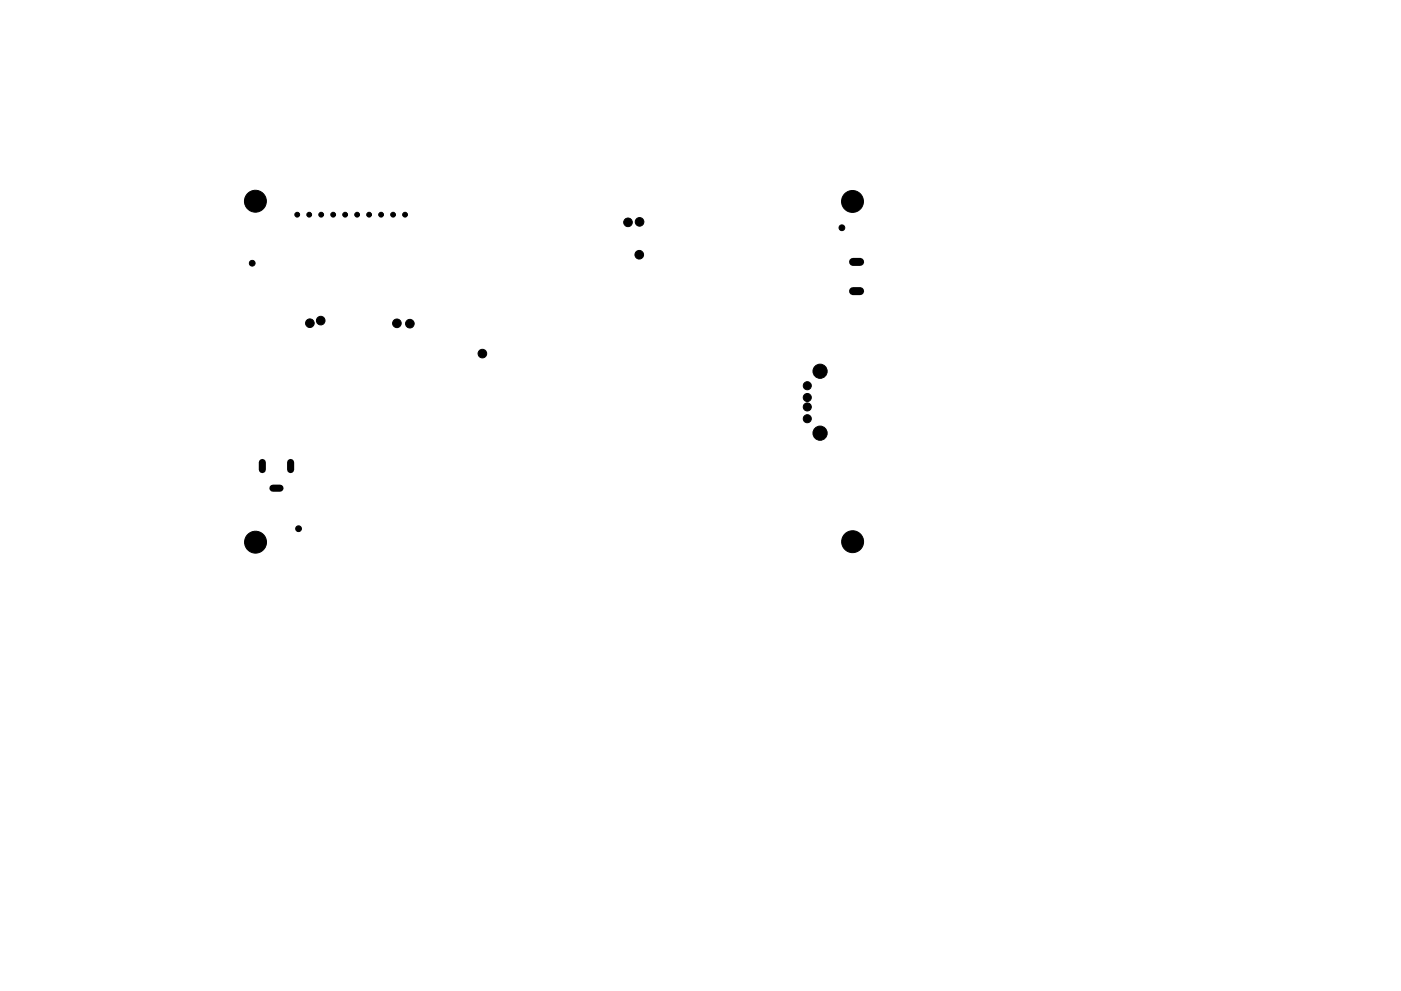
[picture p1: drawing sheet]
<svg xmlns="http://www.w3.org/2000/svg" width="297mm" height="210mm" viewBox="0 0 297 210" stroke-linecap="round" stroke-linejoin="round" font-family="sans-serif">
<path d="M55.6 98.1v1.5M61.6 98.1v1.5M57.9 103.6h1.5" fill="none" stroke="#000" stroke-width="1.5"/>
<g fill="#000" stroke="#000" stroke-width=".21">
<circle cx="53.5" cy="55.8" r=".61"/>
<circle cx="54.2" cy="42.7" r="2.32"/>
<circle cx="63" cy="45.5" r=".51"/>
<circle cx="65.6" cy="45.5" r=".51"/>
<circle cx="68.1" cy="45.5" r=".51"/>
<circle cx="70.6" cy="45.5" r=".51"/>
<circle cx="73.2" cy="45.5" r=".51"/>
<circle cx="75.7" cy="45.5" r=".51"/>
<circle cx="78.3" cy="45.5" r=".51"/>
<circle cx="80.8" cy="45.5" r=".51"/>
<circle cx="83.3" cy="45.5" r=".51"/>
<circle cx="85.9" cy="45.5" r=".51"/>
<circle cx="133.2" cy="47.2" r=".91"/>
<circle cx="135.5" cy="54" r=".91"/>
<circle cx="135.6" cy="47.1" r=".91"/>
<circle cx="178.5" cy="48.3" r=".61"/>
<circle cx="180.7" cy="42.7" r="2.32"/>
<circle cx="65.7" cy="68.6" r=".91"/>
<circle cx="68" cy="68" r=".91"/>
<circle cx="84.1" cy="68.6" r=".91"/>
<circle cx="86.9" cy="68.7" r=".91"/>
<circle cx="102.3" cy="75" r=".91"/>
<circle cx="173.9" cy="78.8" r="1.51"/>
<circle cx="171.2" cy="81.8" r=".86"/>
<circle cx="171.2" cy="88.8" r=".86"/>
<circle cx="171.2" cy="86.3" r=".86"/>
<circle cx="171.2" cy="84.3" r=".86"/>
<circle cx="173.9" cy="91.9" r="1.51"/>
<circle cx="54.2" cy="115" r="2.32"/>
<circle cx="63.3" cy="112.2" r=".61"/>
<circle cx="180.8" cy="114.9" r="2.32"/>
</g>
<path d="M180.9 55.6h1.5M180.9 61.8h1.5" fill="none" stroke="#000" stroke-width="1.7"/>
</svg>
